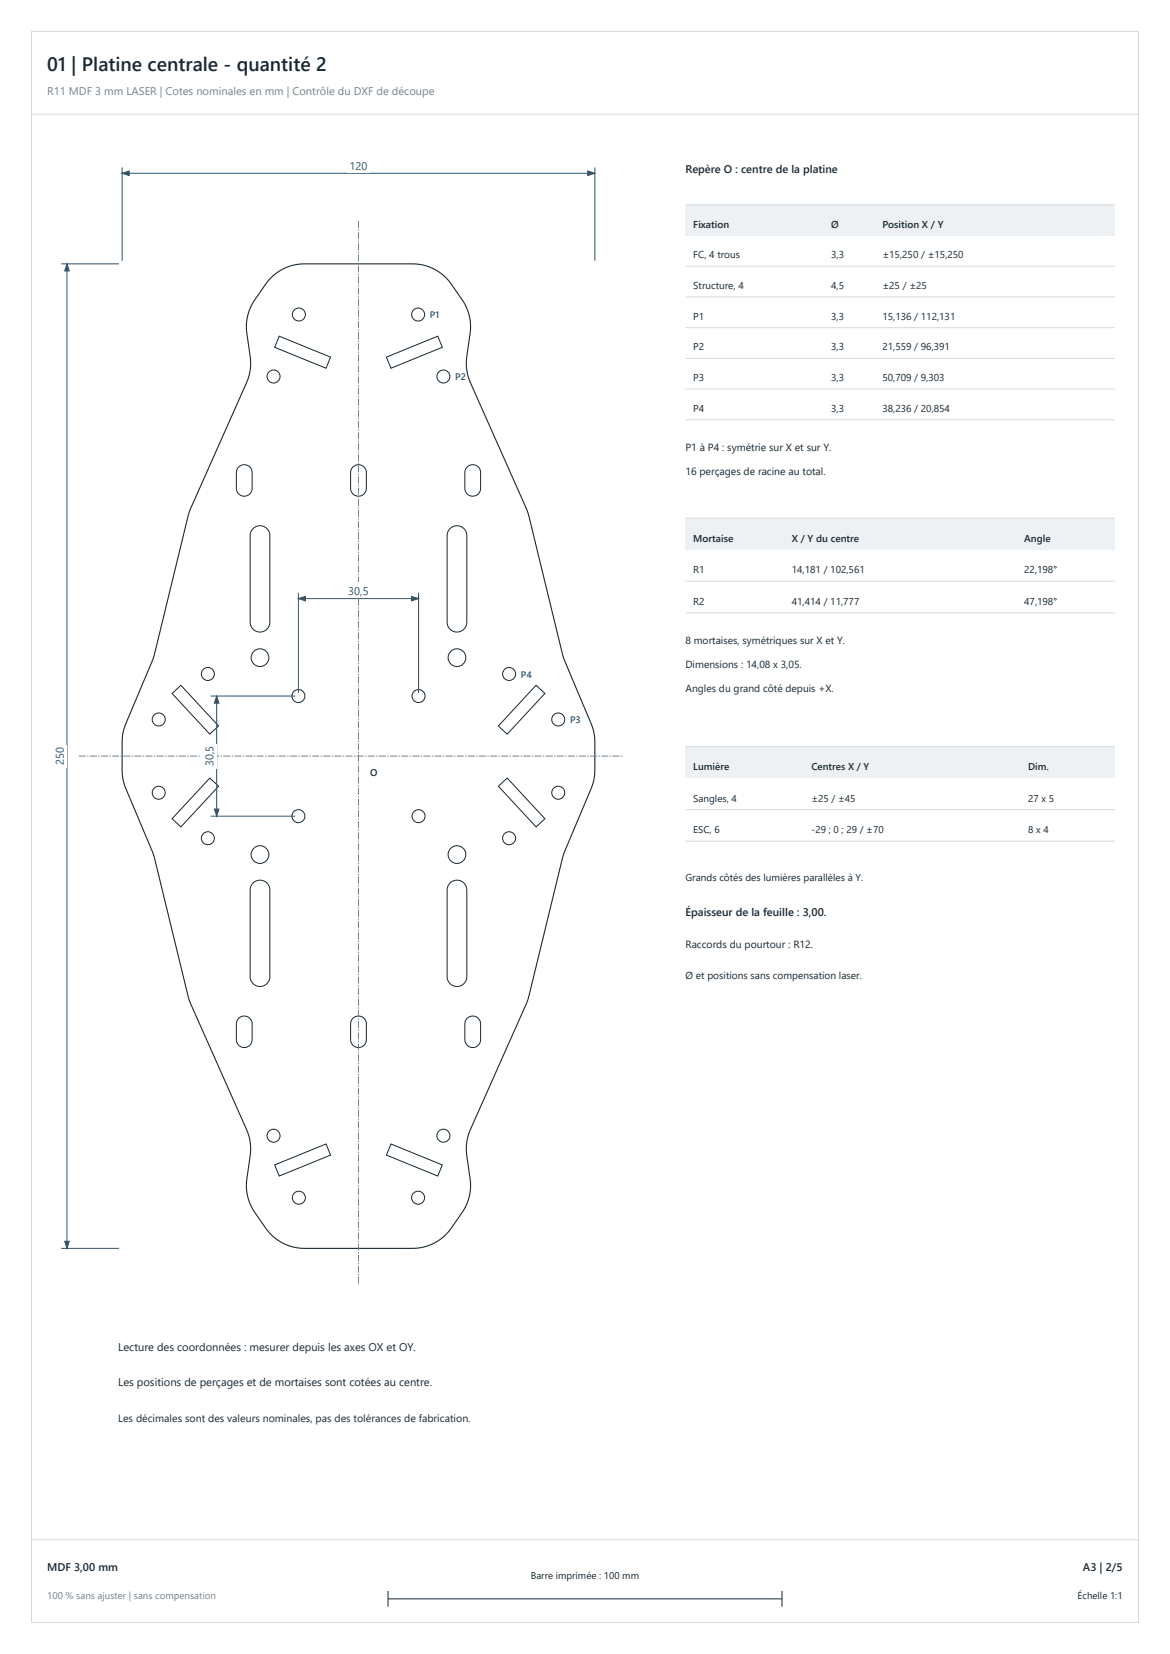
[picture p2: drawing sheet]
<svg xmlns="http://www.w3.org/2000/svg" width="297mm" height="420mm" viewBox="0 0 297 420" stroke-linecap="round" stroke-linejoin="round" font-family="sans-serif">
<defs><g id="words">
<text font-size="4.9" fill="#182731" x="12" y="18">01 | Platine centrale - quantité 2</text>
<text font-size="2.8" fill="#75828b" x="12" y="24">R11 MDF 3 mm LASER | Cotes nominales en mm | Contrôle du DXF de découpe</text>
<g font-size="2.8" fill="#225773">
<text x="88.7" y="43.2">120</text>
<text x="88.4" y="151.2">30,5</text>
<text x="16.2" y="194.3" transform="rotate(-90 16.2 194.3)">250</text>
<text x="54.2" y="194.6" transform="rotate(-90 54.2 194.6)">30,5</text>
</g>
<g font-size="2.8" fill="#182731">
<text x="174" y="44">Repère O : centre de la platine</text>
<text x="174" y="232.6">Épaisseur de la feuille : 3,00.</text>
<text x="30" y="343">Lecture des coordonnées : mesurer depuis les axes OX et OY.</text>
<text x="30" y="352">Les positions de perçages et de mortaises sont cotées au centre.</text>
<text x="12" y="399">MDF 3,00 mm</text>
<text x="274.9" y="399">A3 | 2/5</text>
</g>
<text font-size="2.7" fill="#182731" x="30" y="361">Les décimales sont des valeurs nominales, pas des tolérances de fabrication.</text>
<g font-size="2.6" fill="#182731">
<text x="174" y="114.6">P1 à P4 : symétrie sur X et sur Y.</text>
<text x="174" y="120.6">16 perçages de racine au total.</text>
<text x="174" y="163.6">8 mortaises, symétriques sur X et Y.</text>
<text x="174" y="169.6">Dimensions : 14,08 x 3,05.</text>
<text x="174" y="175.6">Angles du grand côté depuis +X.</text>
<text x="174" y="240.6">Raccords du pourtour : R12.</text>
<text x="174" y="248.6">Ø et positions sans compensation laser.</text>
</g>
<g font-size="2.5" fill="#182731">
<text x="176" y="57.8">Fixation</text>
<text x="211" y="57.8">Ø</text>
<text x="224" y="57.8">Position X / Y</text>
<text x="176" y="65.6">FC, 4 trous</text>
<text x="211" y="65.6">3,3</text>
<text x="224" y="65.6">±15,250 / ±15,250</text>
<text x="176" y="73.4">Structure, 4</text>
<text x="211" y="73.4">4,5</text>
<text x="224" y="73.4">±25 / ±25</text>
<text x="176" y="81.2">P1</text>
<text x="211" y="81.2">3,3</text>
<text x="224" y="81.2">15,136 / 112,131</text>
<text x="176" y="89">P2</text>
<text x="211" y="89">3,3</text>
<text x="224" y="89">21,559 / 96,391</text>
<text x="176" y="96.8">P3</text>
<text x="211" y="96.8">3,3</text>
<text x="224" y="96.8">50,709 / 9,303</text>
<text x="176" y="104.6">P4</text>
<text x="211" y="104.6">3,3</text>
<text x="224" y="104.6">38,236 / 20,854</text>
<text x="176" y="137.6">Mortaise</text>
<text x="201" y="137.6">X / Y du centre</text>
<text x="260" y="137.6">Angle</text>
<text x="176" y="145.6">R1</text>
<text x="201" y="145.6">14,181 / 102,561</text>
<text x="260" y="145.6">22,198°</text>
<text x="176" y="153.6">R2</text>
<text x="201" y="153.6">41,414 / 11,777</text>
<text x="260" y="153.6">47,198°</text>
<text x="94" y="197">O</text>
<text x="176" y="195.6">Lumière</text>
<text x="206" y="195.6">Centres X / Y</text>
<text x="261" y="195.6">Dim.</text>
<text x="176" y="203.6">Sangles, 4</text>
<text x="206" y="203.6">±25 / ±45</text>
<text x="261" y="203.6">27 x 5</text>
<text x="176" y="211.6">ESC, 6</text>
<text x="206" y="211.6">-29 ; 0 ; 29 / ±70</text>
<text x="261" y="211.6">8 x 4</text>
<text x="174" y="223.6">Grands côtés des lumières parallèles à Y.</text>
<text x="134.7" y="401">Barre imprimée : 100 mm</text>
<text x="273.6" y="406">Échelle 1:1</text>
</g>
<text font-size="2.5" fill="#75828b" x="12" y="406">100 % sans ajuster | sans compensation</text>
<g font-size="2.4" fill="#225773">
<text x="109.1" y="80.9">P1</text>
<text x="115.6" y="96.6">P2</text>
<text x="132.2" y="172.1">P4</text>
<text x="144.7" y="183.7">P3</text>
</g>
</g></defs>
<path d="M8 8h281v404h-281zM8 29h281M8 391h281" fill="none" stroke="#d3dbe0" stroke-width=".25"/>
<g fill="none" stroke="#182731" stroke-width=".25">
<path d="M70.9 85.4l13 5.3-1.1 2.8-13.1-5.3zM98.1 90.7l13-5.3 1.2 2.8-13.1 5.3zM60.6 118.6a2 2 0 0 1 2.2-.4 2 2 0 0 1 1.2 1.8v4a2 2 0 0 1-2 2 2 2 0 0 1-2-2v-4.2zM89.6 118.6a2 2 0 0 1 2.2-.4 2 2 0 0 1 1.2 1.8v4a2 2 0 0 1-2 2 2 2 0 0 1-2-2v-4.2zM118.6 118.6a2 2 0 0 1 2.2-.4 2 2 0 0 1 1.2 1.8v4a2 2 0 0 1-2 2 2 2 0 0 1-2-2v-4.2zM64.2 134.2a2.5 2.5 0 0 1 2.8-.5 2.5 2.5 0 0 1 1.5 2.3v22a2.5 2.5 0 0 1-2.5 2.5 2.5 2.5 0 0 1-2.5-2.5v-22a2.49 2.49 0 0 1 .7-1.8zM114.2 134.2a2.5 2.5 0 0 1 2.8-.5 2.5 2.5 0 0 1 1.5 2.3v22a2.5 2.5 0 0 1-2.5 2.5 2.5 2.5 0 0 1-2.5-2.5v-22a2.49 2.49 0 0 1 .7-1.8zM43.7 176.1l2.2-2.1 9.6 10.4-2.2 2zM136.1 174l2.2 2.1-9.6 10.3-2.2-2zM53.3 197.6l2.2 2-9.6 10.4-2.2-2.1zM126.5 199.6l2.2-2 9.6 10.3-2.2 2.1zM64.2 224.2a2.5 2.5 0 0 1 2.8-.5 2.5 2.5 0 0 1 1.5 2.3v22a2.5 2.5 0 0 1-2.5 2.5 2.5 2.5 0 0 1-2.5-2.5v-22a2.49 2.49 0 0 1 .7-1.8z"/>
<path d="M114.2 224.2a2.5 2.5 0 0 1 2.8-.5 2.5 2.5 0 0 1 1.5 2.3v22a2.5 2.5 0 0 1-2.5 2.5 2.5 2.5 0 0 1-2.5-2.5v-22a2.49 2.49 0 0 1 .7-1.8zM60.6 258.6a2 2 0 0 1 2.2-.4 2 2 0 0 1 1.2 1.8v4a2 2 0 0 1-2 2 2 2 0 0 1-2-2v-4.2zM89.6 258.6a2 2 0 0 1 2.2-.4 2 2 0 0 1 1.2 1.8v4a2 2 0 0 1-2 2 2 2 0 0 1-2-2v-4.2zM118.6 258.6a2 2 0 0 1 2.2-.4 2 2 0 0 1 1.2 1.8v4a2 2 0 0 1-2 2 2 2 0 0 1-2-2v-4.2zM69.7 295.8l13.1-5.3 1.1 2.8-13 5.3zM99.2 290.5l13.1 5.3-1.2 2.8-13-5.3zM98.5 406h100M98.5 404v4M198.5 404v4"/>
<circle cx="75.9" cy="79.9" r="1.65"/>
<circle cx="106.1" cy="79.9" r="1.65"/>
<circle cx="69.4" cy="95.6" r="1.65"/>
<circle cx="112.6" cy="95.6" r="1.65"/>
<circle cx="52.8" cy="171.1" r="1.65"/>
<circle cx="66" cy="167" r="2.25"/>
<circle cx="75.7" cy="176.7" r="1.65"/>
<circle cx="106.2" cy="176.7" r="1.65"/>
<circle cx="116" cy="167" r="2.25"/>
<circle cx="129.2" cy="171.1" r="1.65"/>
<circle cx="40.3" cy="182.7" r="1.65"/>
<circle cx="141.7" cy="182.7" r="1.65"/>
<circle cx="40.3" cy="201.3" r="1.65"/>
<circle cx="52.8" cy="212.9" r="1.65"/>
<circle cx="66" cy="217" r="2.25"/>
<circle cx="75.7" cy="207.2" r="1.65"/>
<circle cx="106.2" cy="207.2" r="1.65"/>
<circle cx="116" cy="217" r="2.25"/>
<circle cx="129.2" cy="212.9" r="1.65"/>
<circle cx="141.7" cy="201.3" r="1.65"/>
<circle cx="69.4" cy="288.4" r="1.65"/>
<circle cx="112.6" cy="288.4" r="1.65"/>
<circle cx="75.9" cy="304.1" r="1.65"/>
<circle cx="106.1" cy="304.1" r="1.65"/>
</g>
<path d="M68.8 70.5a12 12 0 0 1 8.5-3.5h27.4a12 12 0 0 1 9.9 5.2l2.7 3.9a12 12 0 0 1 2 8.6l-.8 5.9a12 12 0 0 0 .9 6.6l14.6 32.8 8.9 36.5 7.2 17.3a12 12 0 0 1 .9 4.6v7.2a12 12 0 0 1-.9 4.6l-7.2 17.3-8.9 36.5-14.6 32.8a12 12 0 0 0-.9 6.6l.8 5.9a12 12 0 0 1-2 8.6l-2.7 3.9a12 12 0 0 1-9.9 5.2h-27.4a12 12 0 0 1-9.9-5.2l-2.7-3.9a12 12 0 0 1-2-8.6l.8-5.9a12 12 0 0 0-.9-6.6l-14.6-32.8-8.9-36.5-7.2-17.3a12 12 0 0 1-.9-4.6v-7.2a12 12 0 0 1 .9-4.6l7.2-17.3 8.9-36.5 14.6-32.8a12 12 0 0 0 .9-6.6l-.8-5.9a12 12 0 0 1 2-8.6l2.7-3.9z" fill="none" stroke="#182731" stroke-width=".28"/>
<path d="M20 192h138M91 326v-270" fill="none" stroke="#75828b" stroke-width=".25" stroke-dasharray="1.8 .4 .4 .4" stroke-linecap="butt"/>
<path d="M31 42.5v23.7M31 44h120M151 42.5v23.7" fill="none" stroke="#225773" stroke-width=".25"/>
<g fill="#225773" stroke="#225773" stroke-width=".25">
<path d="M31 44l1.8-.6v1.2z"/>
<path d="M149.2 43.4l1.8 .6-1.8 .6z"/>
</g>
<path d="M88.2 40h5.6v3.8h-5.6z" fill-rule="evenodd" fill="#fff"/>
<path d="M15.5 67h14.7M17 67v250M15.5 317h14.7" fill="none" stroke="#225773" stroke-width=".25"/>
<g fill="#225773" stroke="#225773" stroke-width=".25">
<path d="M16.4 315.2h1.2l-.6 1.8z"/>
<path d="M17 67l.6 1.8h-1.2z"/>
</g>
<path d="M13 189.2h3.8v5.6h-3.8z" fill-rule="evenodd" fill="#fff"/>
<path d="M75.7 150.5v25.4M75.7 152h30.5M106.2 150.5v25.4" fill="none" stroke="#225773" stroke-width=".25"/>
<g fill="#225773" stroke="#225773" stroke-width=".25">
<path d="M75.7 152l1.9-.6v1.2z"/>
<path d="M104.4 151.4l1.8 .6-1.8 .6z"/>
</g>
<path d="M87.9 148h6.2v3.8h-6.2z" fill-rule="evenodd" fill="#fff"/>
<path d="M53.5 176.7h21.5M55 176.7v30.5M53.5 207.2h21.5" fill="none" stroke="#225773" stroke-width=".25"/>
<g fill="#225773" stroke="#225773" stroke-width=".25">
<path d="M54.4 205.4h1.2l-.6 1.8z"/>
<path d="M55 176.7l.6 1.8h-1.2z"/>
</g>
<path d="M51 188.9h3.8v6.2h-3.8z" fill-rule="evenodd" fill="#fff"/>
<path d="M174 52h109v7.8h-109z" fill-rule="evenodd" fill="#edf1f3"/>
<path d="M174 52h109M174 67.6h109M174 75.4h109M174 83.2h109M174 91h109M174 98.8h109M174 106.6h109" fill="none" stroke="#d3dbe0" stroke-width=".25"/>
<path d="M174 131.6h109v8h-109z" fill-rule="evenodd" fill="#edf1f3"/>
<path d="M174 131.6h109M174 147.6h109M174 155.6h109" fill="none" stroke="#d3dbe0" stroke-width=".25"/>
<path d="M174 189.6h109v8h-109z" fill-rule="evenodd" fill="#edf1f3"/>
<path d="M174 189.6h109M174 205.6h109M174 213.6h109" fill="none" stroke="#d3dbe0" stroke-width=".25"/>
<use href="#words"/>
</svg>
